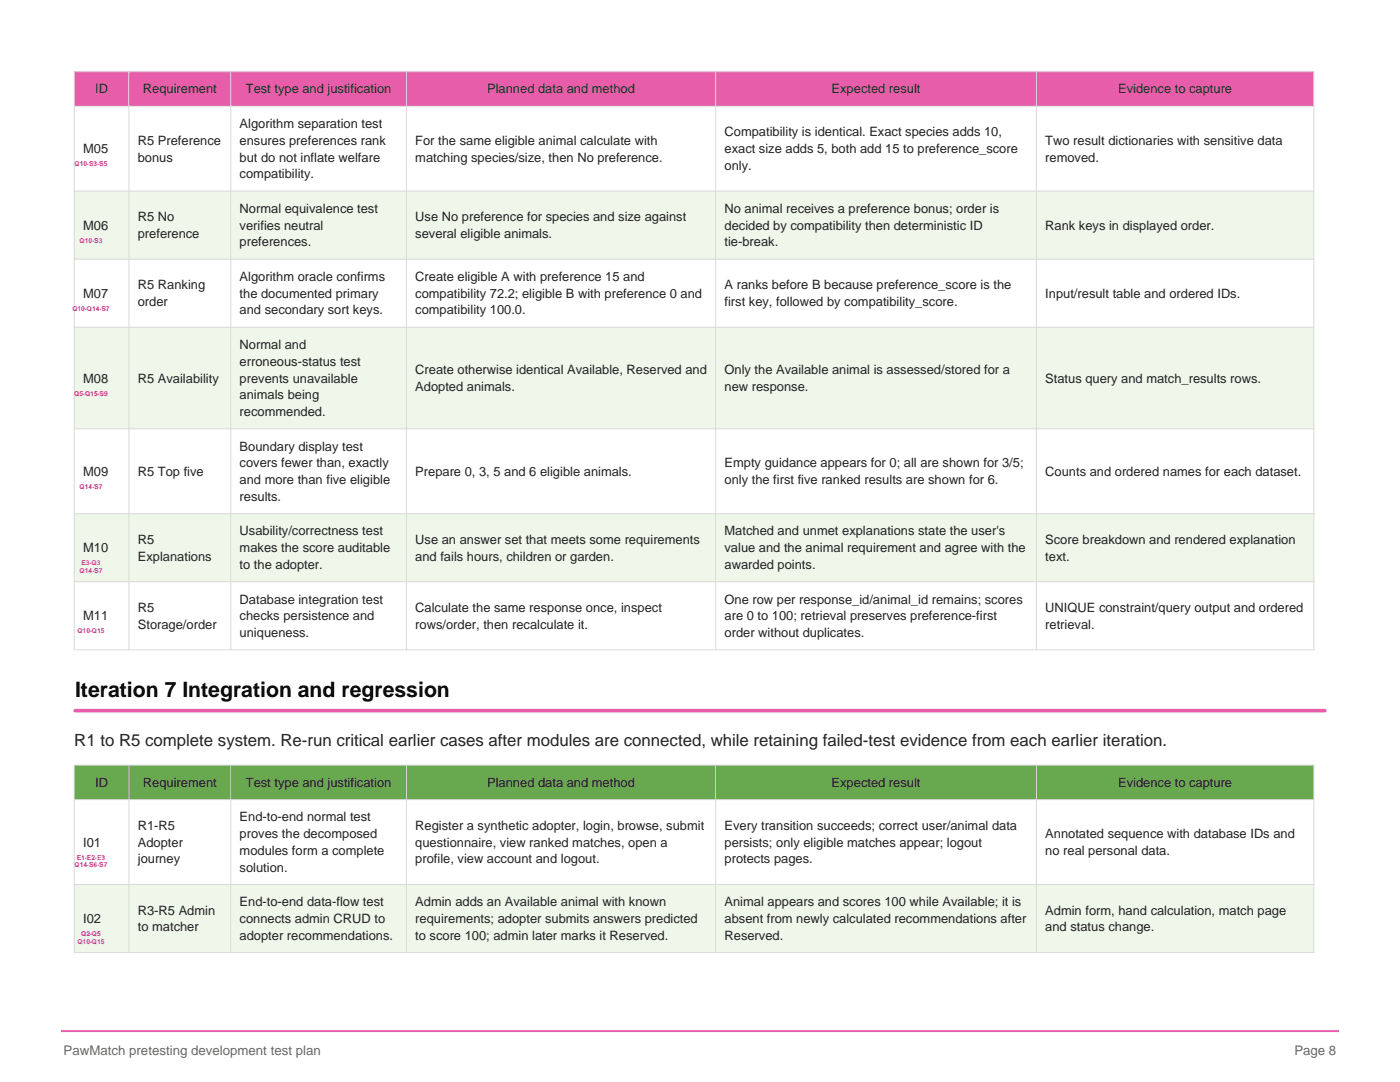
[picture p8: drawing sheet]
<svg xmlns="http://www.w3.org/2000/svg" width="279mm" height="216mm" viewBox="0 0 279 216" stroke-linecap="round" stroke-linejoin="round" font-family="sans-serif">
<defs><g id="words">
<text font-size="4.2" x="15" y="139">Iteration 7 Integration and regression</text>
<text font-size="3.4" fill="#222" x="14.8" y="148.8">R1 to R5 complete system. Re-run critical earlier cases after modules are connected, while retaining failed-test evidence from each earlier iteration.</text>
<g font-size="2.6" fill="#222">
<text x="19" y="18.6">ID</text>
<text x="28.5" y="18.6">Requirement</text>
<text x="49.1" y="18.6">Test type and justification</text>
<text x="97.2" y="18.6">Planned data and method</text>
<text x="166" y="18.6">Expected result</text>
<text x="223.1" y="18.6">Evidence to capture</text>
<text x="27.5" y="28.9">R5 Preference</text>
<text x="47.8" y="25.5">Algorithm separation test</text>
<text x="47.8" y="28.9">ensures preferences rank</text>
<text x="82.9" y="28.9">For the same eligible animal calculate with</text>
<text x="144.6" y="27.2">Compatibility is identical. Exact species adds 10,</text>
<text x="208.6" y="28.9">Two result dictionaries with sensitive data</text>
<text x="16.6" y="30.6">M05</text>
<text x="27.5" y="32.2">bonus</text>
<text x="47.8" y="32.2">but do not inflate welfare</text>
<text x="47.8" y="35.6">compatibility.</text>
<text x="82.9" y="32.2">matching species/size, then No preference.</text>
<text x="144.6" y="30.6">exact size adds 5, both add 15 to preference_score</text>
<text x="144.6" y="33.9">only.</text>
<text x="208.6" y="32.2">removed.</text>
<text x="16.6" y="45.8">M06</text>
<text x="27.5" y="44.1">R5 No</text>
<text x="27.5" y="47.5">preference</text>
<text x="47.8" y="42.5">Normal equivalence test</text>
<text x="47.8" y="45.8">verifies neutral</text>
<text x="82.9" y="44.1">Use No preference for species and size against</text>
<text x="82.9" y="47.5">several eligible animals.</text>
<text x="144.6" y="42.5">No animal receives a preference bonus; order is</text>
<text x="144.6" y="45.8">decided by compatibility then deterministic ID</text>
<text x="208.6" y="45.8">Rank keys in displayed order.</text>
<text x="47.8" y="49.2">preferences.</text>
<text x="144.6" y="49.2">tie-break.</text>
<text x="16.6" y="59.4">M07</text>
<text x="27.5" y="57.7">R5 Ranking</text>
<text x="47.8" y="56">Algorithm oracle confirms</text>
<text x="47.8" y="59.4">the documented primary</text>
<text x="82.9" y="56">Create eligible A with preference 15 and</text>
<text x="82.9" y="59.4">compatibility 72.2; eligible B with preference 0 and</text>
<text x="144.6" y="57.7">A ranks before B because preference_score is the</text>
<text x="208.6" y="59.4">Input/result table and ordered IDs.</text>
<text x="27.5" y="61.1">order</text>
<text x="47.8" y="62.7">and secondary sort keys.</text>
<text x="82.9" y="62.7">compatibility 100.0.</text>
<text x="144.6" y="61.1">first key, followed by compatibility_score.</text>
<text x="47.8" y="69.6">Normal and</text>
<text x="16.6" y="76.3">M08</text>
<text x="27.5" y="76.3">R5 Availability</text>
<text x="47.8" y="73">erroneous-status test</text>
<text x="47.8" y="76.3">prevents unavailable</text>
<text x="82.9" y="74.7">Create otherwise identical Available, Reserved and</text>
<text x="144.6" y="74.7">Only the Available animal is assessed/stored for a</text>
<text x="208.6" y="76.3">Status query and match_results rows.</text>
<text x="47.8" y="79.7">animals being</text>
<text x="47.8" y="83">recommended.</text>
<text x="82.9" y="78">Adopted animals.</text>
<text x="144.6" y="78">new response.</text>
<text x="47.8" y="89.9">Boundary display test</text>
<text x="16.6" y="94.9">M09</text>
<text x="27.5" y="94.9">R5 Top five</text>
<text x="47.8" y="93.3">covers fewer than, exactly</text>
<text x="82.9" y="94.9">Prepare 0, 3, 5 and 6 eligible animals.</text>
<text x="144.6" y="93.3">Empty guidance appears for 0; all are shown for 3/5;</text>
<text x="208.6" y="94.9">Counts and ordered names for each dataset.</text>
<text x="47.8" y="96.6">and more than five eligible</text>
<text x="47.8" y="100">results.</text>
<text x="144.6" y="96.6">only the first five ranked results are shown for 6.</text>
<text x="47.8" y="106.8">Usability/correctness test</text>
<text x="144.6" y="106.8">Matched and unmet explanations state the user's</text>
<text x="16.6" y="110.2">M10</text>
<text x="27.5" y="108.5">R5</text>
<text x="27.5" y="111.9">Explanations</text>
<text x="47.8" y="110.2">makes the score auditable</text>
<text x="47.8" y="113.5">to the adopter.</text>
<text x="82.9" y="108.5">Use an answer set that meets some requirements</text>
<text x="82.9" y="111.9">and fails hours, children or garden.</text>
<text x="144.6" y="110.2">value and the animal requirement and agree with the</text>
<text x="144.6" y="113.5">awarded points.</text>
<text x="208.6" y="108.5">Score breakdown and rendered explanation</text>
<text x="208.6" y="111.9">text.</text>
<text x="16.6" y="123.8">M11</text>
<text x="27.5" y="122.1">R5</text>
<text x="27.5" y="125.5">Storage/order</text>
<text x="47.8" y="120.4">Database integration test</text>
<text x="47.8" y="123.8">checks persistence and</text>
<text x="82.9" y="122.1">Calculate the same response once, inspect</text>
<text x="82.9" y="125.5">rows/order, then recalculate it.</text>
<text x="144.6" y="120.4">One row per response_id/animal_id remains; scores</text>
<text x="144.6" y="123.8">are 0 to 100; retrieval preserves preference-first</text>
<text x="208.6" y="122.1">UNIQUE constraint/query output and ordered</text>
<text x="208.6" y="125.5">retrieval.</text>
<text x="47.8" y="127.1">uniqueness.</text>
<text x="144.6" y="127.1">order without duplicates.</text>
<text x="19" y="157">ID</text>
<text x="28.5" y="157">Requirement</text>
<text x="49.1" y="157">Test type and justification</text>
<text x="97.2" y="157">Planned data and method</text>
<text x="166" y="157">Expected result</text>
<text x="223.1" y="157">Evidence to capture</text>
<text x="27.5" y="165.6">R1-R5</text>
<text x="47.8" y="163.9">End-to-end normal test</text>
<text x="47.8" y="167.2">proves the decomposed</text>
<text x="82.9" y="165.6">Register a synthetic adopter, login, browse, submit</text>
<text x="144.6" y="165.6">Every transition succeeds; correct user/animal data</text>
<text x="208.6" y="167.2">Annotated sequence with database IDs and</text>
<text x="16.6" y="168.9">I01</text>
<text x="27.5" y="168.9">Adopter</text>
<text x="27.5" y="172.3">journey</text>
<text x="47.8" y="170.6">modules form a complete</text>
<text x="47.8" y="173.9">solution.</text>
<text x="82.9" y="168.9">questionnaire, view ranked matches, open a</text>
<text x="82.9" y="172.3">profile, view account and logout.</text>
<text x="144.6" y="168.9">persists; only eligible matches appear; logout</text>
<text x="144.6" y="172.3">protects pages.</text>
<text x="208.6" y="170.6">no real personal data.</text>
<text x="16.6" y="184.2">I02</text>
<text x="27.5" y="182.5">R3-R5 Admin</text>
<text x="27.5" y="185.9">to matcher</text>
<text x="47.8" y="180.8">End-to-end data-flow test</text>
<text x="47.8" y="184.2">connects admin CRUD to</text>
<text x="82.9" y="180.8">Admin adds an Available animal with known</text>
<text x="82.9" y="184.2">requirements; adopter submits answers predicted</text>
<text x="144.6" y="180.8">Animal appears and scores 100 while Available; it is</text>
<text x="144.6" y="184.2">absent from newly calculated recommendations after</text>
<text x="208.6" y="182.5">Admin form, hand calculation, match page</text>
<text x="208.6" y="185.9">and status change.</text>
<text x="47.8" y="187.5">adopter recommendations.</text>
<text x="82.9" y="187.5">to score 100; admin later marks it Reserved.</text>
<text x="144.6" y="187.5">Reserved.</text>
</g>
<g font-size="2.6" fill="#666">
<text x="12.7" y="210.6">PawMatch pretesting development test plan</text>
<text x="258.3" y="210.6">Page 8</text>
</g>
<g font-size="1.3" fill="#c23b83">
<text x="14.9" y="33.2">Q10·S3·S5</text>
<text x="15.9" y="48.4">Q10·S3</text>
<text x="14.4" y="62">Q10·Q14·S7</text>
<text x="14.8" y="78.9">Q5·Q15·S9</text>
<text x="15.9" y="97.6">Q14·S7</text>
<text x="16.3" y="112.8">E3·Q3</text>
<text x="15.9" y="114.3">Q14·S7</text>
<text x="15.4" y="126.4">Q10·Q15</text>
<text x="14.9" y="173">Q14·S6·S7</text>
<text x="15.3" y="171.5">E1·E2·E3</text>
<text x="15.4" y="188.3">Q10·Q15</text>
<text x="16.2" y="186.8">Q2·Q5</text>
</g>
</g></defs>
<path d="M12.2 205.7h255" fill="none" stroke="#e85da9" stroke-width=".39"/>
<path d="M14.8 14.3h247.4v6.9h-247.4z" fill-rule="evenodd" fill="#e85da9"/>
<g fill="#eef7ea">
<path d="M14.8 38.1h247.4v13.6h-247.4z" fill-rule="evenodd"/>
<path d="M14.8 65.3h247.4v20.3h-247.4z" fill-rule="evenodd"/>
<path d="M14.8 102.5h247.4v13.6h-247.4z" fill-rule="evenodd"/>
</g>
<g fill="none" stroke="#d9d9d9" stroke-width=".2">
<path d="M14.8 14.3h247.4v115.4h-247.4zM25.7 14.3v115.4M46.1 14.3v115.4M81.1 14.3v115.4M142.8 14.3v115.4M206.8 14.3v115.4M14.8 21.2h247.4M14.8 38.1h247.4M14.8 51.7h247.4M14.8 65.3h247.4M14.8 85.6h247.4M14.8 102.5h247.4"/>
<path d="M14.8 116.1h247.4"/>
</g>
<path d="M15 134.7h249.4v7.1h-249.4z" fill-rule="evenodd" fill="#fff"/>
<path d="M15 141.8h249.4" fill="none" stroke="#e85da9" stroke-width=".71"/>
<path d="M14.8 152.7h247.4v6.9h-247.4z" fill-rule="evenodd" fill="#68a84f"/>
<path d="M14.8 176.5h247.4v13.6h-247.4z" fill-rule="evenodd" fill="#eef7ea"/>
<path d="M14.8 152.7h247.4v37.4h-247.4zM14.8 159.6h247.4M25.7 152.7v37.4M46.1 152.7v37.4M81.1 152.7v37.4M142.8 152.7v37.4M206.8 152.7v37.4M14.8 176.5h247.4" fill="none" stroke="#d9d9d9" stroke-width=".2"/>
<use href="#words"/>
</svg>
